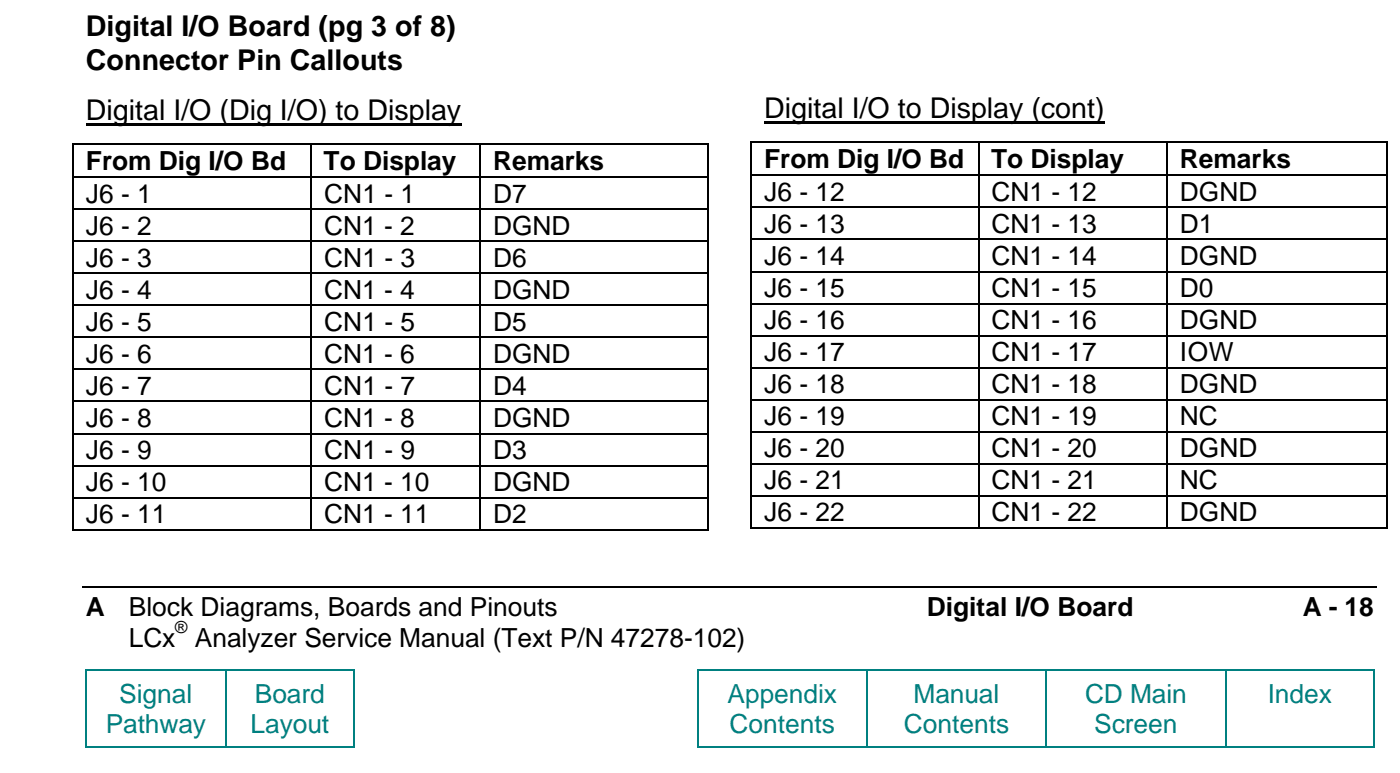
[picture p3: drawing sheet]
<svg xmlns="http://www.w3.org/2000/svg" width="207mm" height="114mm" viewBox="0 0 207 114" stroke-linecap="round" stroke-linejoin="round" font-family="sans-serif">
<defs><g id="words">
<g font-size="4.2">
<text x="12.7" y="5.4">Digital I/O Board (pg 3 of 8)</text>
<text x="12.7" y="10.4">Connector Pin Callouts</text>
<text x="12.7" y="17.7">Digital I/O (Dig I/O) to Display</text>
<text x="113" y="17.5">Digital I/O to Display (cont)</text>
</g>
<g font-size="3.9">
<text x="12.7" y="25.2">From Dig I/O Bd</text>
<text x="12.7" y="29.9">J6 - 1</text>
<text x="47.9" y="25.2">To Display</text>
<text x="48" y="29.9">CN1 - 1</text>
<text x="72.9" y="25.2">Remarks</text>
<text x="73" y="29.9">D7</text>
<text x="113" y="24.9">From Dig I/O Bd</text>
<text x="113" y="29.7">J6 - 12</text>
<text x="146.6" y="24.9">To Display</text>
<text x="146.7" y="29.7">CN1 - 12</text>
<text x="174.5" y="29.7">DGND</text>
<text x="174.5" y="24.9">Remarks</text>
<text x="12.7" y="34.7">J6 - 2</text>
<text x="48" y="34.7">CN1 - 2</text>
<text x="72.9" y="34.7">DGND</text>
<text x="113" y="34.4">J6 - 13</text>
<text x="146.7" y="34.4">CN1 - 13</text>
<text x="174.5" y="34.4">D1</text>
<text x="12.7" y="39.4">J6 - 3</text>
<text x="48" y="39.4">CN1 - 3</text>
<text x="73" y="39.4">D6</text>
<text x="113" y="39.2">J6 - 14</text>
<text x="146.7" y="39.2">CN1 - 14</text>
<text x="174.5" y="39.2">DGND</text>
<text x="12.7" y="44.2">J6 - 4</text>
<text x="48" y="44.2">CN1 - 4</text>
<text x="72.9" y="44.2">DGND</text>
<text x="113" y="43.9">J6 - 15</text>
<text x="146.7" y="43.9">CN1 - 15</text>
<text x="174.5" y="43.9">D0</text>
<text x="12.7" y="48.9">J6 - 5</text>
<text x="12.7" y="53.7">J6 - 6</text>
<text x="48" y="53.7">CN1 - 6</text>
<text x="48" y="48.9">CN1 - 5</text>
<text x="72.9" y="53.7">DGND</text>
<text x="73" y="48.9">D5</text>
<text x="113" y="48.7">J6 - 16</text>
<text x="113" y="53.4">J6 - 17</text>
<text x="146.7" y="48.7">CN1 - 16</text>
<text x="146.7" y="53.4">CN1 - 17</text>
<text x="174.5" y="48.7">DGND</text>
<text x="174.5" y="53.4">IOW</text>
<text x="12.7" y="58.4">J6 - 7</text>
<text x="48" y="58.4">CN1 - 7</text>
<text x="73" y="58.4">D4</text>
<text x="113" y="58.1">J6 - 18</text>
<text x="146.7" y="58.1">CN1 - 18</text>
<text x="174.5" y="58.1">DGND</text>
<text x="12.7" y="63.1">J6 - 8</text>
<text x="48" y="63.1">CN1 - 8</text>
<text x="72.9" y="63.1">DGND</text>
<text x="113" y="62.9">J6 - 19</text>
<text x="146.7" y="62.9">CN1 - 19</text>
<text x="174.5" y="62.9">NC</text>
<text x="12.7" y="67.9">J6 - 9</text>
<text x="48" y="67.9">CN1 - 9</text>
<text x="73" y="67.9">D3</text>
<text x="113" y="67.6">J6 - 20</text>
<text x="146.7" y="67.6">CN1 - 20</text>
<text x="174.5" y="67.6">DGND</text>
<text x="12.7" y="72.6">J6 - 10</text>
<text x="12.7" y="77.4">J6 - 11</text>
<text x="47.9" y="72.6">CN1 - 10</text>
<text x="47.9" y="77.4">CN1 - 11</text>
<text x="72.9" y="72.6">DGND</text>
<text x="72.9" y="77.4">D2</text>
<text x="113" y="72.4">J6 - 21</text>
<text x="113" y="77.1">J6 - 22</text>
<text x="146.7" y="72.4">CN1 - 21</text>
<text x="146.7" y="77.1">CN1 - 22</text>
<text x="174.5" y="72.4">NC</text>
<text x="174.5" y="77.1">DGND</text>
<text x="12.7" y="91.1">A</text>
<text x="19.1" y="91.1">Block Diagrams, Boards and Pinouts</text>
<text x="19.1" y="95.6">LCx</text>
<text x="28.8" y="95.6">Analyzer Service Manual (Text P/N 47278-102)</text>
<text x="137.1" y="91.1">Digital I/O Board</text>
<text x="192.7" y="91.1">A - 18</text>
</g>
<g font-size="3.9" fill="#008080">
<text x="17.6" y="103.9">Signal</text>
<text x="37.7" y="103.9">Board</text>
<text x="107.6" y="103.9">Appendix</text>
<text x="135.1" y="103.9">Manual</text>
<text x="160.5" y="103.9">CD Main</text>
<text x="187.5" y="103.9">Index</text>
<text x="15.6" y="108.4">Pathway</text>
<text x="37.1" y="108.4">Layout</text>
<text x="107.9" y="108.4">Contents</text>
<text x="133.7" y="108.4">Contents</text>
<text x="161.9" y="108.4">Screen</text>
</g>
<text font-size="2.5" x="25.9" y="93.6">®</text>
</g></defs>
<path d="M12.2 86.8h191.5" fill="none" stroke="#000" stroke-width=".25"/>
<g fill="#008080">
<path d="M12.6 98.9h.2v.3h-.2z" fill-rule="evenodd"/>
<path d="M12.6 98.9h.2v.3h-.2z" fill-rule="evenodd"/>
</g>
<path d="M12.8 99.1h20.4" fill="none" stroke="#008080" stroke-width=".25"/>
<path d="M33.2 98.9h.3v.3h-.3z" fill-rule="evenodd" fill="#008080"/>
<path d="M33.5 99.1h18.8" fill="none" stroke="#008080" stroke-width=".25"/>
<g fill="#008080">
<path d="M52.3 98.9h.2v.3h-.2z" fill-rule="evenodd"/>
<path d="M52.3 98.9h.2v.3h-.2z" fill-rule="evenodd"/>
<path d="M103.1 98.9h.2v.3h-.2z" fill-rule="evenodd"/>
<path d="M103.1 98.9h.2v.3h-.2z" fill-rule="evenodd"/>
</g>
<path d="M103.3 99.1h24.8" fill="none" stroke="#008080" stroke-width=".25"/>
<path d="M128.1 98.9h.2v.3h-.2z" fill-rule="evenodd" fill="#008080"/>
<path d="M128.3 99.1h26.3" fill="none" stroke="#008080" stroke-width=".25"/>
<path d="M154.6 98.9h.3v.3h-.3z" fill-rule="evenodd" fill="#008080"/>
<path d="M154.9 99.1h26.3" fill="none" stroke="#008080" stroke-width=".25"/>
<path d="M181.2 98.9h.3v.3h-.3z" fill-rule="evenodd" fill="#008080"/>
<path d="M181.5 99.1h21.5" fill="none" stroke="#008080" stroke-width=".25"/>
<g fill="#008080">
<path d="M203 98.9h.3v.3h-.3z" fill-rule="evenodd"/>
<path d="M203 98.9h.3v.3h-.3z" fill-rule="evenodd"/>
</g>
<path d="M12.7 99.2v11.1" fill="none" stroke="#008080" stroke-width=".25"/>
<g fill="#008080">
<path d="M12.6 110.3h.2v.2h-.2z" fill-rule="evenodd"/>
<path d="M12.6 110.3h.2v.2h-.2z" fill-rule="evenodd"/>
</g>
<path d="M33.4 99.2v11.1M12.8 110.4h20.4" fill="none" stroke="#008080" stroke-width=".25"/>
<path d="M33.2 110.3h.3v.2h-.3z" fill-rule="evenodd" fill="#008080"/>
<path d="M52.4 99.2v11.1M33.5 110.4h18.8" fill="none" stroke="#008080" stroke-width=".25"/>
<g fill="#008080">
<path d="M52.3 110.3h.2v.2h-.2z" fill-rule="evenodd"/>
<path d="M52.3 110.3h.2v.2h-.2z" fill-rule="evenodd"/>
</g>
<path d="M103.2 99.2v11.1" fill="none" stroke="#008080" stroke-width=".25"/>
<g fill="#008080">
<path d="M103.1 110.3h.2v.2h-.2z" fill-rule="evenodd"/>
<path d="M103.1 110.3h.2v.2h-.2z" fill-rule="evenodd"/>
</g>
<path d="M128.2 99.2v11.1M103.3 110.4h24.8" fill="none" stroke="#008080" stroke-width=".25"/>
<path d="M128.1 110.3h.2v.2h-.2z" fill-rule="evenodd" fill="#008080"/>
<path d="M154.7 99.2v11.1M128.3 110.4h26.3" fill="none" stroke="#008080" stroke-width=".25"/>
<path d="M154.6 110.3h.3v.2h-.3z" fill-rule="evenodd" fill="#008080"/>
<path d="M181.3 99.2v11.1M154.9 110.4h26.3" fill="none" stroke="#008080" stroke-width=".25"/>
<path d="M181.2 110.3h.3v.2h-.3z" fill-rule="evenodd" fill="#008080"/>
<path d="M203.2 99.2v11.1M181.5 110.4h21.5" fill="none" stroke="#008080" stroke-width=".25"/>
<g fill="#008080">
<path d="M203 110.3h.3v.2h-.3z" fill-rule="evenodd"/>
<path d="M203 110.3h.3v.2h-.3z" fill-rule="evenodd"/>
</g>
<path d="M12.7 18.4h55.5M113 18.1h50.4" fill="none" stroke="#000" stroke-width=".3"/>
<g fill="#000">
<path d="M10.7 21.1h.2v.3h-.2z" fill-rule="evenodd"/>
<path d="M10.7 21.1h.2v.3h-.2z" fill-rule="evenodd"/>
<path d="M10.7 26h.2v.3h-.2z" fill-rule="evenodd"/>
<path d="M10.7 30.8h.2v.2h-.2z" fill-rule="evenodd"/>
<path d="M10.7 35.5h.2v.3h-.2z" fill-rule="evenodd"/>
<path d="M45.9 21.1h.3v.3h-.3z" fill-rule="evenodd"/>
<path d="M45.9 26h.3v.3h-.3z" fill-rule="evenodd"/>
<path d="M45.9 30.8h.3v.2h-.3z" fill-rule="evenodd"/>
<path d="M45.9 35.5h.3v.3h-.3z" fill-rule="evenodd"/>
<path d="M70.9 21.1h.3v.3h-.3z" fill-rule="evenodd"/>
<path d="M70.9 26h.3v.3h-.3z" fill-rule="evenodd"/>
<path d="M70.9 30.8h.3v.2h-.3z" fill-rule="evenodd"/>
<path d="M70.9 35.5h.3v.3h-.3z" fill-rule="evenodd"/>
<path d="M104.7 21.1h.2v.3h-.2z" fill-rule="evenodd"/>
<path d="M104.7 21.1h.2v.3h-.2z" fill-rule="evenodd"/>
<path d="M104.7 26h.2v.3h-.2z" fill-rule="evenodd"/>
<path d="M104.7 30.8h.2v.2h-.2z" fill-rule="evenodd"/>
<path d="M104.7 35.5h.2v.3h-.2z" fill-rule="evenodd"/>
<path d="M111 20.9h.3v.2h-.3z" fill-rule="evenodd"/>
<path d="M111 20.9h.3v.2h-.3z" fill-rule="evenodd"/>
<path d="M111 25.8h.3v.2h-.3z" fill-rule="evenodd"/>
<path d="M111 30.5h.3v.3h-.3z" fill-rule="evenodd"/>
<path d="M111 35.3h.3v.2h-.3z" fill-rule="evenodd"/>
<path d="M144.7 20.9h.2v.2h-.2z" fill-rule="evenodd"/>
<path d="M144.7 25.8h.2v.2h-.2z" fill-rule="evenodd"/>
<path d="M144.7 30.5h.2v.3h-.2z" fill-rule="evenodd"/>
<path d="M144.7 35.3h.2v.2h-.2z" fill-rule="evenodd"/>
<path d="M172.5 20.9h.3v.2h-.3z" fill-rule="evenodd"/>
<path d="M172.5 25.8h.3v.2h-.3z" fill-rule="evenodd"/>
<path d="M172.5 30.5h.3v.3h-.3z" fill-rule="evenodd"/>
<path d="M172.5 35.3h.3v.2h-.3z" fill-rule="evenodd"/>
<path d="M205 20.9h.2v.2h-.2z" fill-rule="evenodd"/>
<path d="M205 20.9h.2v.2h-.2z" fill-rule="evenodd"/>
<path d="M205 25.8h.2v.2h-.2z" fill-rule="evenodd"/>
<path d="M205 30.5h.2v.3h-.2z" fill-rule="evenodd"/>
<path d="M205 35.3h.2v.2h-.2z" fill-rule="evenodd"/>
<path d="M10.7 40.3h.2v.2h-.2z" fill-rule="evenodd"/>
<path d="M10.7 45h.2v.3h-.2z" fill-rule="evenodd"/>
<path d="M10.7 49.8h.2v.2h-.2z" fill-rule="evenodd"/>
<path d="M10.7 54.5h.2v.3h-.2z" fill-rule="evenodd"/>
<path d="M10.7 59.2h.2v.3h-.2z" fill-rule="evenodd"/>
<path d="M45.9 40.3h.3v.2h-.3z" fill-rule="evenodd"/>
<path d="M45.9 45h.3v.3h-.3z" fill-rule="evenodd"/>
<path d="M45.9 49.8h.3v.2h-.3z" fill-rule="evenodd"/>
<path d="M45.9 54.5h.3v.3h-.3z" fill-rule="evenodd"/>
<path d="M45.9 59.2h.3v.3h-.3z" fill-rule="evenodd"/>
<path d="M70.9 40.3h.3v.2h-.3z" fill-rule="evenodd"/>
<path d="M70.9 45h.3v.3h-.3z" fill-rule="evenodd"/>
<path d="M70.9 49.8h.3v.2h-.3z" fill-rule="evenodd"/>
<path d="M70.9 54.5h.3v.3h-.3z" fill-rule="evenodd"/>
<path d="M70.9 59.2h.3v.3h-.3z" fill-rule="evenodd"/>
<path d="M104.7 40.3h.2v.2h-.2z" fill-rule="evenodd"/>
<path d="M104.7 45h.2v.3h-.2z" fill-rule="evenodd"/>
<path d="M104.7 49.8h.2v.2h-.2z" fill-rule="evenodd"/>
<path d="M104.7 54.5h.2v.3h-.2z" fill-rule="evenodd"/>
<path d="M104.7 59.2h.2v.3h-.2z" fill-rule="evenodd"/>
<path d="M111 40h.3v.3h-.3z" fill-rule="evenodd"/>
<path d="M111 44.8h.3v.2h-.3z" fill-rule="evenodd"/>
<path d="M111 49.5h.3v.3h-.3z" fill-rule="evenodd"/>
<path d="M111 54.2h.3v.3h-.3z" fill-rule="evenodd"/>
<path d="M111 59h.3v.2h-.3z" fill-rule="evenodd"/>
<path d="M144.7 40h.2v.3h-.2z" fill-rule="evenodd"/>
<path d="M144.7 44.8h.2v.2h-.2z" fill-rule="evenodd"/>
<path d="M144.7 49.5h.2v.3h-.2z" fill-rule="evenodd"/>
<path d="M144.7 54.2h.2v.3h-.2z" fill-rule="evenodd"/>
<path d="M144.7 59h.2v.2h-.2z" fill-rule="evenodd"/>
<path d="M172.5 40h.3v.3h-.3z" fill-rule="evenodd"/>
<path d="M172.5 44.8h.3v.2h-.3z" fill-rule="evenodd"/>
<path d="M172.5 49.5h.3v.3h-.3z" fill-rule="evenodd"/>
<path d="M172.5 54.2h.3v.3h-.3z" fill-rule="evenodd"/>
<path d="M172.5 59h.3v.2h-.3z" fill-rule="evenodd"/>
<path d="M205 40h.2v.3h-.2z" fill-rule="evenodd"/>
<path d="M205 44.8h.2v.2h-.2z" fill-rule="evenodd"/>
<path d="M205 49.5h.2v.3h-.2z" fill-rule="evenodd"/>
<path d="M205 54.2h.2v.3h-.2z" fill-rule="evenodd"/>
<path d="M205 59h.2v.2h-.2z" fill-rule="evenodd"/>
<path d="M10.7 64h.2v.2h-.2z" fill-rule="evenodd"/>
<path d="M10.7 68.7h.2v.3h-.2z" fill-rule="evenodd"/>
<path d="M10.7 73.5h.2v.2h-.2z" fill-rule="evenodd"/>
<path d="M10.7 78.2h.2v.3h-.2z" fill-rule="evenodd"/>
<path d="M10.7 78.2h.2v.3h-.2z" fill-rule="evenodd"/>
<path d="M45.9 64h.3v.2h-.3z" fill-rule="evenodd"/>
<path d="M45.9 68.7h.3v.3h-.3z" fill-rule="evenodd"/>
<path d="M45.9 73.5h.3v.2h-.3z" fill-rule="evenodd"/>
<path d="M45.9 78.2h.3v.3h-.3z" fill-rule="evenodd"/>
<path d="M70.9 64h.3v.2h-.3z" fill-rule="evenodd"/>
<path d="M70.9 68.7h.3v.3h-.3z" fill-rule="evenodd"/>
<path d="M70.9 73.5h.3v.2h-.3z" fill-rule="evenodd"/>
<path d="M70.9 78.2h.3v.3h-.3z" fill-rule="evenodd"/>
<path d="M104.7 64h.2v.2h-.2z" fill-rule="evenodd"/>
<path d="M104.7 68.7h.2v.3h-.2z" fill-rule="evenodd"/>
<path d="M104.7 73.5h.2v.2h-.2z" fill-rule="evenodd"/>
<path d="M104.7 78.2h.2v.3h-.2z" fill-rule="evenodd"/>
<path d="M104.7 78.2h.2v.3h-.2z" fill-rule="evenodd"/>
<path d="M111 63.7h.3v.3h-.3z" fill-rule="evenodd"/>
<path d="M111 68.5h.3v.2h-.3z" fill-rule="evenodd"/>
<path d="M111 73.2h.3v.3h-.3z" fill-rule="evenodd"/>
<path d="M111 77.9h.3v.3h-.3z" fill-rule="evenodd"/>
<path d="M111 77.9h.3v.3h-.3z" fill-rule="evenodd"/>
<path d="M144.7 63.7h.2v.3h-.2z" fill-rule="evenodd"/>
<path d="M144.7 68.5h.2v.2h-.2z" fill-rule="evenodd"/>
<path d="M144.7 73.2h.2v.3h-.2z" fill-rule="evenodd"/>
<path d="M144.7 77.9h.2v.3h-.2z" fill-rule="evenodd"/>
<path d="M172.5 63.7h.3v.3h-.3z" fill-rule="evenodd"/>
<path d="M172.5 68.5h.3v.2h-.3z" fill-rule="evenodd"/>
<path d="M172.5 73.2h.3v.3h-.3z" fill-rule="evenodd"/>
<path d="M172.5 77.9h.3v.3h-.3z" fill-rule="evenodd"/>
<path d="M205 63.7h.2v.3h-.2z" fill-rule="evenodd"/>
<path d="M205 68.5h.2v.2h-.2z" fill-rule="evenodd"/>
<path d="M205 73.2h.2v.3h-.2z" fill-rule="evenodd"/>
<path d="M205 77.9h.2v.3h-.2z" fill-rule="evenodd"/>
<path d="M205 77.9h.2v.3h-.2z" fill-rule="evenodd"/>
</g>
<g fill="none" stroke="#000" stroke-width=".25">
<path d="M10.8 21.4v4.6M10.8 26.3v4.5M10.8 31v4.5M10.8 35.8v4.5M10.9 21.3h35M10.9 26.2h35M10.9 30.9h35M10.9 35.7h35M46.1 21.4v4.6M46.1 26.3v4.5M46.1 31v4.5M46.1 35.8v4.5"/>
<path d="M46.2 21.3h24.7M46.2 26.2h24.7M46.2 30.9h24.7M46.2 35.7h24.7M71 21.4v4.6M71 26.3v4.5M71 31v4.5M71 35.8v4.5M71.2 21.3h33.5M71.2 26.2h33.5M71.2 30.9h33.5M71.2 35.7h33.5"/>
<path d="M104.8 21.4v4.6M104.8 26.3v4.5M104.8 31v4.5M104.8 35.8v4.5M111.1 21.1v4.7M111.1 26v4.5M111.1 30.8v4.5M111.1 35.5v4.5M111.3 21h33.4M111.3 25.9h33.4M111.3 30.7h33.4M111.3 35.4h33.4"/>
<path d="M144.8 21.1v4.7M144.8 26v4.5M144.8 30.8v4.5M144.8 35.5v4.5M144.9 21h27.6M144.9 25.9h27.6M144.9 30.7h27.6M144.9 35.4h27.6M172.6 21.1v4.7M172.6 26v4.5M172.6 30.8v4.5M172.6 35.5v4.5"/>
<path d="M172.8 21h32.2M172.8 25.9h32.2M172.8 30.7h32.2M172.8 35.4h32.2M205.1 21.1v4.7M205.1 26v4.5M205.1 30.8v4.5M205.1 35.5v4.5M10.8 40.5v4.5M10.8 45.3v4.5M10.8 50v4.5M10.8 54.8v4.4"/>
<path d="M10.8 59.5v4.5M10.9 40.4h35M10.9 45.1h35M10.9 49.9h35M10.9 54.6h35M10.9 59.4h35M46.1 40.5v4.5M46.1 45.3v4.5M46.1 50v4.5M46.1 54.8v4.4M46.1 59.5v4.5M46.2 40.4h24.7"/>
<path d="M46.2 45.1h24.7M46.2 49.9h24.7M46.2 54.6h24.7M46.2 59.4h24.7M71 40.5v4.5M71 45.3v4.5M71 50v4.5M71 54.8v4.4M71 59.5v4.5M71.2 40.4h33.5M71.2 45.1h33.5M71.2 49.9h33.5"/>
<path d="M71.2 54.6h33.5M71.2 59.4h33.5M104.8 40.5v4.5M104.8 45.3v4.5M104.8 50v4.5M104.8 54.8v4.4M104.8 59.5v4.5M111.1 40.3v4.5M111.1 45v4.5M111.1 49.8v4.4M111.1 54.5v4.5M111.1 59.2v4.5"/>
<path d="M111.3 40.1h33.4M111.3 44.9h33.4M111.3 49.6h33.4M111.3 54.4h33.4M111.3 59.1h33.4M144.8 40.3v4.5M144.8 45v4.5M144.8 49.8v4.4M144.8 54.5v4.5M144.8 59.2v4.5M144.9 40.1h27.6M144.9 44.9h27.6"/>
<path d="M144.9 49.6h27.6M144.9 54.4h27.6M144.9 59.1h27.6M172.6 40.3v4.5M172.6 45v4.5M172.6 49.8v4.4M172.6 54.5v4.5M172.6 59.2v4.5M172.8 40.1h32.2M172.8 44.9h32.2M172.8 49.6h32.2M172.8 54.4h32.2"/>
<path d="M172.8 59.1h32.2M205.1 40.3v4.5M205.1 45v4.5M205.1 49.8v4.4M205.1 54.5v4.5M205.1 59.2v4.5M10.8 64.2v4.5M10.8 69v4.5M10.8 73.7v4.5M10.9 64.1h35M10.9 68.8h35M10.9 73.6h35"/>
<path d="M10.9 78.3h35M46.1 64.2v4.5M46.1 69v4.5M46.1 73.7v4.5M46.2 64.1h24.7M46.2 68.8h24.7M46.2 73.6h24.7M46.2 78.3h24.7M71 64.2v4.5M71 69v4.5M71 73.7v4.5M71.2 64.1h33.5"/>
<path d="M71.2 68.8h33.5M71.2 73.6h33.5M71.2 78.3h33.5M104.8 64.2v4.5M104.8 69v4.5M104.8 73.7v4.5M111.1 64v4.5M111.1 68.7v4.5M111.1 73.5v4.4M111.3 63.9h33.4M111.3 68.6h33.4M111.3 73.3h33.4"/>
<path d="M111.3 78.1h33.4M144.8 64v4.5M144.8 68.7v4.5M144.8 73.5v4.4M144.9 63.9h27.6M144.9 68.6h27.6M144.9 73.3h27.6M144.9 78.1h27.6M172.6 64v4.5M172.6 68.7v4.5M172.6 73.5v4.4M172.8 63.9h32.2"/>
<path d="M172.8 68.6h32.2M172.8 73.3h32.2M172.8 78.1h32.2M205.1 64v4.5M205.1 68.7v4.5M205.1 73.5v4.4"/>
</g>
<use href="#words"/>
</svg>
